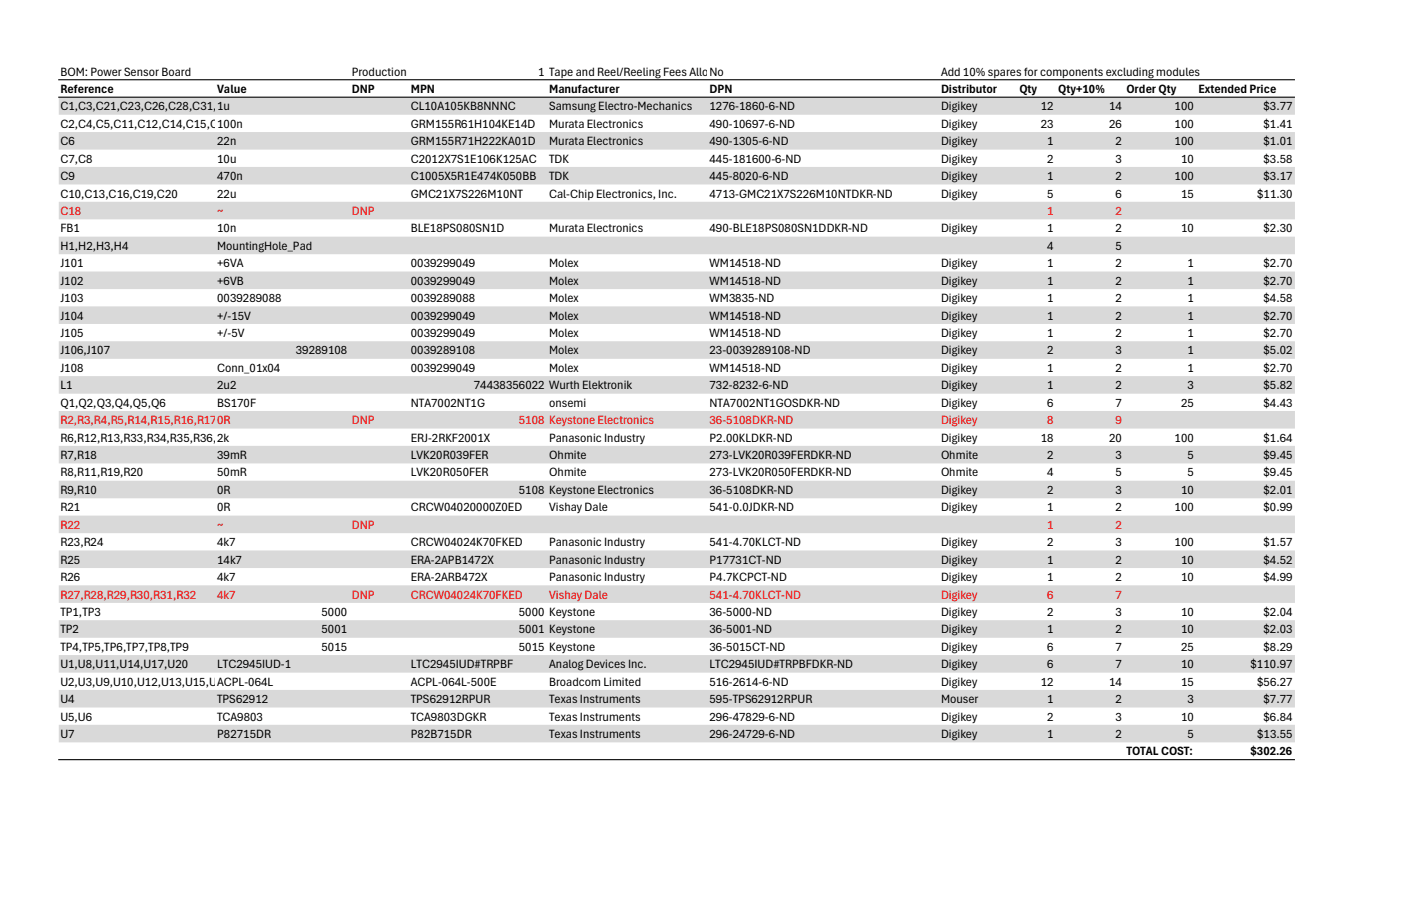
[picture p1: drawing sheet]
<svg xmlns="http://www.w3.org/2000/svg" width="432mm" height="279mm" viewBox="0 0 432 279" stroke-linecap="round" stroke-linejoin="round" font-family="sans-serif">
<defs><g id="words">
<g font-size="3.9">
<text x="18.6" y="23.3">BOM: Power Sensor Board</text>
<text x="108.4" y="23.3">Production Quantity:</text>
<text x="165.9" y="23.3">1 Tape and Reel/Reeling Fees Allowable?</text>
<text x="218.7" y="23.3">No</text>
<text x="290" y="23.3">Add 10% spares for components excluding modules</text>
<text x="18.6" y="28.7">Reference</text>
<text x="66.9" y="28.7">Value</text>
<text x="108.4" y="28.7">DNP</text>
<text x="126.6" y="28.7">MPN</text>
<text x="169.2" y="28.7">Manufacturer</text>
<text x="218.7" y="28.7">DPN</text>
<text x="290" y="28.7">Distributor</text>
<text x="314.2" y="28.7">Qty</text>
<text x="326.1" y="28.7">Qty+10%</text>
<text x="347.2" y="28.7">Order Qty</text>
<text x="369.4" y="28.7">Extended Price</text>
<text x="18.6" y="34">C1,C3,C21,C23,C26,C28,C31,C33,C36,C38,C41,C43</text>
<text x="66.9" y="34">1u</text>
<text x="126.6" y="34">CL10A105KB8NNNC</text>
<text x="169.2" y="34">Samsung Electro-Mechanics</text>
<text x="218.7" y="34">1276-1860-6-ND</text>
<text x="290" y="34">Digikey</text>
<text x="320.8" y="34">12</text>
<text x="341.8" y="34">14</text>
<text x="362" y="34">100</text>
<text x="389.4" y="34">$3.77</text>
<text x="18.6" y="39.4">C2,C4,C5,C11,C12,C14,C15,C17,C22,C24,C25,C27,C29,C30,C32,C34,C35,C37,C39,C40,C42,C44,C45</text>
<text x="66.9" y="39.4">100n</text>
<text x="126.6" y="39.4">GRM155R61H104KE14D</text>
<text x="169.2" y="39.4">Murata Electronics</text>
<text x="218.7" y="39.4">490-10697-6-ND</text>
<text x="290" y="39.4">Digikey</text>
<text x="320.8" y="39.4">23</text>
<text x="341.8" y="39.4">26</text>
<text x="362" y="39.4">100</text>
<text x="389.4" y="39.4">$1.41</text>
<text x="18.6" y="44.8">C6</text>
<text x="66.9" y="44.8">22n</text>
<text x="126.6" y="44.8">GRM155R71H222KA01D</text>
<text x="169.2" y="44.8">Murata Electronics</text>
<text x="218.7" y="44.8">490-1305-6-ND</text>
<text x="290" y="44.8">Digikey</text>
<text x="322.8" y="44.8">1</text>
<text x="343.8" y="44.8">2</text>
<text x="362" y="44.8">100</text>
<text x="389.4" y="44.8">$1.01</text>
<text x="18.6" y="50.2">C7,C8</text>
<text x="66.9" y="50.2">10u</text>
<text x="126.6" y="50.2">C2012X7S1E106K125AC</text>
<text x="169.2" y="50.2">TDK</text>
<text x="218.7" y="50.2">445-181600-6-ND</text>
<text x="290" y="50.2">Digikey</text>
<text x="322.8" y="50.2">2</text>
<text x="343.8" y="50.2">3</text>
<text x="364" y="50.2">10</text>
<text x="389.4" y="50.2">$3.58</text>
<text x="18.6" y="55.5">C9</text>
<text x="66.9" y="55.5">470n</text>
<text x="126.6" y="55.5">C1005X5R1E474K050BB</text>
<text x="169.2" y="55.5">TDK</text>
<text x="218.7" y="55.5">445-8020-6-ND</text>
<text x="290" y="55.5">Digikey</text>
<text x="322.8" y="55.5">1</text>
<text x="343.8" y="55.5">2</text>
<text x="362" y="55.5">100</text>
<text x="389.4" y="55.5">$3.17</text>
<text x="18.6" y="60.9">C10,C13,C16,C19,C20</text>
<text x="66.9" y="60.9">22u</text>
<text x="126.6" y="60.9">GMC21X7S226M10NT</text>
<text x="169.2" y="60.9">Cal-Chip Electronics, Inc.</text>
<text x="218.7" y="60.9">4713-GMC21X7S226M10NTDKR-ND</text>
<text x="290" y="60.9">Digikey</text>
<text x="322.8" y="60.9">5</text>
<text x="343.8" y="60.9">6</text>
<text x="364" y="60.9">15</text>
<text x="387.4" y="60.9">$11.30</text>
<text x="18.6" y="71.7">FB1</text>
<text x="66.9" y="71.7">10n</text>
<text x="126.6" y="71.7">BLE18PS080SN1D</text>
<text x="169.2" y="71.7">Murata Electronics</text>
<text x="218.7" y="71.7">490-BLE18PS080SN1DDKR-ND</text>
<text x="290" y="71.7">Digikey</text>
<text x="322.8" y="71.7">1</text>
<text x="343.8" y="71.7">2</text>
<text x="364" y="71.7">10</text>
<text x="389.4" y="71.7">$2.30</text>
<text x="18.6" y="77">H1,H2,H3,H4</text>
<text x="66.9" y="77">MountingHole_Pad</text>
<text x="322.8" y="77">4</text>
<text x="343.8" y="77">5</text>
<text x="18.6" y="82.4">J101</text>
<text x="66.9" y="82.4">+6VA</text>
<text x="126.6" y="82.4">0039299049</text>
<text x="169.2" y="82.4">Molex</text>
<text x="218.7" y="82.4">WM14518-ND</text>
<text x="290" y="82.4">Digikey</text>
<text x="322.8" y="82.4">1</text>
<text x="343.8" y="82.4">2</text>
<text x="366" y="82.4">1</text>
<text x="389.4" y="82.4">$2.70</text>
<text x="18.6" y="87.8">J102</text>
<text x="66.9" y="87.8">+6VB</text>
<text x="126.6" y="87.8">0039299049</text>
<text x="169.2" y="87.8">Molex</text>
<text x="218.7" y="87.8">WM14518-ND</text>
<text x="290" y="87.8">Digikey</text>
<text x="322.8" y="87.8">1</text>
<text x="343.8" y="87.8">2</text>
<text x="366" y="87.8">1</text>
<text x="389.4" y="87.8">$2.70</text>
<text x="18.6" y="93.2">J103</text>
<text x="66.9" y="93.2">0039289088</text>
<text x="126.6" y="93.2">0039289088</text>
<text x="169.2" y="93.2">Molex</text>
<text x="218.7" y="93.2">WM3835-ND</text>
<text x="290" y="93.2">Digikey</text>
<text x="322.8" y="93.2">1</text>
<text x="343.8" y="93.2">2</text>
<text x="366" y="93.2">1</text>
<text x="389.4" y="93.2">$4.58</text>
<text x="18.6" y="98.6">J104</text>
<text x="66.9" y="98.6">+/-15V</text>
<text x="126.6" y="98.6">0039299049</text>
<text x="169.2" y="98.6">Molex</text>
<text x="218.7" y="98.6">WM14518-ND</text>
<text x="290" y="98.6">Digikey</text>
<text x="322.8" y="98.6">1</text>
<text x="343.8" y="98.6">2</text>
<text x="366" y="98.6">1</text>
<text x="389.4" y="98.6">$2.70</text>
<text x="18.6" y="103.9">J105</text>
<text x="66.9" y="103.9">+/-5V</text>
<text x="126.6" y="103.9">0039299049</text>
<text x="169.2" y="103.9">Molex</text>
<text x="218.7" y="103.9">WM14518-ND</text>
<text x="290" y="103.9">Digikey</text>
<text x="322.8" y="103.9">1</text>
<text x="343.8" y="103.9">2</text>
<text x="366" y="103.9">1</text>
<text x="389.4" y="103.9">$2.70</text>
<text x="18.6" y="109.3">J106,J107</text>
<text x="91.1" y="109.3">39289108</text>
<text x="126.6" y="109.3">0039289108</text>
<text x="169.2" y="109.3">Molex</text>
<text x="218.7" y="109.3">23-0039289108-ND</text>
<text x="290" y="109.3">Digikey</text>
<text x="322.8" y="109.3">2</text>
<text x="343.8" y="109.3">3</text>
<text x="366" y="109.3">1</text>
<text x="389.4" y="109.3">$5.02</text>
<text x="18.6" y="114.7">J108</text>
<text x="66.9" y="114.7">Conn_01x04</text>
<text x="126.6" y="114.7">0039299049</text>
<text x="169.2" y="114.7">Molex</text>
<text x="218.7" y="114.7">WM14518-ND</text>
<text x="290" y="114.7">Digikey</text>
<text x="322.8" y="114.7">1</text>
<text x="343.8" y="114.7">2</text>
<text x="366" y="114.7">1</text>
<text x="389.4" y="114.7">$2.70</text>
<text x="18.6" y="120.1">L1</text>
<text x="18.6" y="125.4">Q1,Q2,Q3,Q4,Q5,Q6</text>
<text x="66.9" y="120.1">2u2</text>
<text x="66.9" y="125.4">BS170F</text>
<text x="126.6" y="125.4">NTA7002NT1G</text>
<text x="146" y="120.1">74438356022 Wurth Elektronik</text>
<text x="169.2" y="125.4">onsemi</text>
<text x="218.7" y="120.1">732-8232-6-ND</text>
<text x="218.7" y="125.4">NTA7002NT1GOSDKR-ND</text>
<text x="290" y="120.1">Digikey</text>
<text x="290" y="125.4">Digikey</text>
<text x="322.8" y="120.1">1</text>
<text x="322.8" y="125.4">6</text>
<text x="343.8" y="120.1">2</text>
<text x="343.8" y="125.4">7</text>
<text x="364" y="125.4">25</text>
<text x="366" y="120.1">3</text>
<text x="389.4" y="120.1">$5.82</text>
<text x="389.4" y="125.4">$4.43</text>
<text x="18.6" y="136.2">R6,R12,R13,R33,R34,R35,R36,R37,R38,R39,R40,R41,R42,R43,R44,R45,R46,R47</text>
<text x="66.9" y="136.2">2k</text>
<text x="126.6" y="136.2">ERJ-2RKF2001X</text>
<text x="169.2" y="136.2">Panasonic Industry</text>
<text x="218.7" y="136.2">P2.00KLDKR-ND</text>
<text x="290" y="136.2">Digikey</text>
<text x="320.8" y="136.2">18</text>
<text x="341.8" y="136.2">20</text>
<text x="362" y="136.2">100</text>
<text x="389.4" y="136.2">$1.64</text>
<text x="18.6" y="141.6">R7,R18</text>
<text x="66.9" y="141.6">39mR</text>
<text x="126.6" y="141.6">LVK20R039FER</text>
<text x="169.2" y="141.6">Ohmite</text>
<text x="218.7" y="141.6">273-LVK20R039FERDKR-ND</text>
<text x="290" y="141.6">Ohmite</text>
<text x="322.8" y="141.6">2</text>
<text x="343.8" y="141.6">3</text>
<text x="366" y="141.6">5</text>
<text x="389.4" y="141.6">$9.45</text>
<text x="18.6" y="146.9">R8,R11,R19,R20</text>
<text x="66.9" y="146.9">50mR</text>
<text x="126.6" y="146.9">LVK20R050FER</text>
<text x="169.2" y="146.9">Ohmite</text>
<text x="218.7" y="146.9">273-LVK20R050FERDKR-ND</text>
<text x="290" y="146.9">Ohmite</text>
<text x="322.8" y="146.9">4</text>
<text x="343.8" y="146.9">5</text>
<text x="366" y="146.9">5</text>
<text x="389.4" y="146.9">$9.45</text>
<text x="18.6" y="152.3">R9,R10</text>
<text x="66.9" y="152.3">0R</text>
<text x="159.9" y="152.3">5108 Keystone Electronics</text>
<text x="218.7" y="152.3">36-5108DKR-ND</text>
<text x="290" y="152.3">Digikey</text>
<text x="322.8" y="152.3">2</text>
<text x="343.8" y="152.3">3</text>
<text x="364" y="152.3">10</text>
<text x="389.4" y="152.3">$2.01</text>
<text x="18.6" y="157.7">R21</text>
<text x="66.9" y="157.7">0R</text>
<text x="126.6" y="157.7">CRCW04020000Z0ED</text>
<text x="169.2" y="157.7">Vishay Dale</text>
<text x="218.7" y="157.7">541-0.0JDKR-ND</text>
<text x="290" y="157.7">Digikey</text>
<text x="322.8" y="157.7">1</text>
<text x="343.8" y="157.7">2</text>
<text x="362" y="157.7">100</text>
<text x="389.4" y="157.7">$0.99</text>
<text x="18.6" y="168.4">R23,R24</text>
<text x="18.6" y="173.8">R25</text>
<text x="66.9" y="168.4">4k7</text>
<text x="66.9" y="173.8">14k7</text>
<text x="126.6" y="168.4">CRCW04024K70FKED</text>
<text x="126.6" y="173.8">ERA-2APB1472X</text>
<text x="169.2" y="168.4">Panasonic Industry</text>
<text x="169.2" y="173.8">Panasonic Industry</text>
<text x="218.7" y="168.4">541-4.70KLCT-ND</text>
<text x="218.7" y="173.8">P17731CT-ND</text>
<text x="290" y="168.4">Digikey</text>
<text x="290" y="173.8">Digikey</text>
<text x="322.8" y="168.4">2</text>
<text x="322.8" y="173.8">1</text>
<text x="343.8" y="168.4">3</text>
<text x="343.8" y="173.8">2</text>
<text x="362" y="168.4">100</text>
<text x="364" y="173.8">10</text>
<text x="389.4" y="168.4">$1.57</text>
<text x="389.4" y="173.8">$4.52</text>
<text x="18.6" y="179.2">R26</text>
<text x="66.9" y="179.2">4k7</text>
<text x="126.6" y="179.2">ERA-2ARB472X</text>
<text x="169.2" y="179.2">Panasonic Industry</text>
<text x="218.7" y="179.2">P4.7KCPCT-ND</text>
<text x="290" y="179.2">Digikey</text>
<text x="322.8" y="179.2">1</text>
<text x="343.8" y="179.2">2</text>
<text x="364" y="179.2">10</text>
<text x="389.4" y="179.2">$4.99</text>
<text x="18.6" y="189.9">TP1,TP3</text>
<text x="99.1" y="189.9">5000</text>
<text x="159.9" y="189.9">5000 Keystone</text>
<text x="218.7" y="189.9">36-5000-ND</text>
<text x="290" y="189.9">Digikey</text>
<text x="322.8" y="189.9">2</text>
<text x="343.8" y="189.9">3</text>
<text x="364" y="189.9">10</text>
<text x="389.4" y="189.9">$2.04</text>
<text x="18.6" y="195.3">TP2</text>
<text x="99.1" y="195.3">5001</text>
<text x="159.9" y="195.3">5001 Keystone</text>
<text x="218.7" y="195.3">36-5001-ND</text>
<text x="290" y="195.3">Digikey</text>
<text x="322.8" y="195.3">1</text>
<text x="343.8" y="195.3">2</text>
<text x="364" y="195.3">10</text>
<text x="389.4" y="195.3">$2.03</text>
<text x="18.6" y="200.7">TP4,TP5,TP6,TP7,TP8,TP9</text>
<text x="99.1" y="200.7">5015</text>
<text x="159.9" y="200.7">5015 Keystone</text>
<text x="218.7" y="200.7">36-5015CT-ND</text>
<text x="290" y="200.7">Digikey</text>
<text x="322.8" y="200.7">6</text>
<text x="343.8" y="200.7">7</text>
<text x="364" y="200.7">25</text>
<text x="389.4" y="200.7">$8.29</text>
<text x="18.6" y="206.1">U1,U8,U11,U14,U17,U20</text>
<text x="66.9" y="206.1">LTC2945IUD-1</text>
<text x="126.6" y="206.1">LTC2945IUD#TRPBF</text>
<text x="169.2" y="206.1">Analog Devices Inc.</text>
<text x="218.7" y="206.1">LTC2945IUD#TRPBFDKR-ND</text>
<text x="290" y="206.1">Digikey</text>
<text x="322.8" y="206.1">6</text>
<text x="343.8" y="206.1">7</text>
<text x="364" y="206.1">10</text>
<text x="385.4" y="206.1">$110.97</text>
<text x="18.6" y="211.5">U2,U3,U9,U10,U12,U13,U15,U16,U18,U19,U21,U22</text>
<text x="66.9" y="211.5">ACPL-064L</text>
<text x="126.6" y="211.5">ACPL-064L-500E</text>
<text x="169.2" y="211.5">Broadcom Limited</text>
<text x="218.7" y="211.5">516-2614-6-ND</text>
<text x="290" y="211.5">Digikey</text>
<text x="320.8" y="211.5">12</text>
<text x="341.8" y="211.5">14</text>
<text x="364" y="211.5">15</text>
<text x="387.4" y="211.5">$56.27</text>
<text x="18.6" y="216.8">U4</text>
<text x="66.9" y="216.8">TPS62912</text>
<text x="126.6" y="216.8">TPS62912RPUR</text>
<text x="169.2" y="216.8">Texas Instruments</text>
<text x="218.7" y="216.8">595-TPS62912RPUR</text>
<text x="290" y="216.8">Mouser</text>
<text x="322.8" y="216.8">1</text>
<text x="343.8" y="216.8">2</text>
<text x="366" y="216.8">3</text>
<text x="389.4" y="216.8">$7.77</text>
<text x="18.6" y="222.2">U5,U6</text>
<text x="18.6" y="227.6">U7</text>
<text x="66.9" y="222.2">TCA9803</text>
<text x="66.9" y="227.6">P82715DR</text>
<text x="126.6" y="222.2">TCA9803DGKR</text>
<text x="126.6" y="227.6">P82B715DR</text>
<text x="169.2" y="222.2">Texas Instruments</text>
<text x="169.2" y="227.6">Texas Instruments</text>
<text x="218.7" y="222.2">296-47829-6-ND</text>
<text x="218.7" y="227.6">296-24729-6-ND</text>
<text x="290" y="222.2">Digikey</text>
<text x="290" y="227.6">Digikey</text>
<text x="322.8" y="222.2">2</text>
<text x="322.8" y="227.6">1</text>
<text x="343.8" y="222.2">3</text>
<text x="343.8" y="227.6">2</text>
<text x="364" y="222.2">10</text>
<text x="366" y="227.6">5</text>
<text x="387.4" y="227.6">$13.55</text>
<text x="389.4" y="222.2">$6.84</text>
<text x="347.2" y="233">TOTAL COST:</text>
<text x="385.4" y="233">$302.26</text>
</g>
<g font-size="3.9" fill="#f00">
<text x="18.6" y="66.3">C18</text>
<text x="66.9" y="66.3">~</text>
<text x="108.4" y="66.3">DNP</text>
<text x="322.8" y="66.3">1</text>
<text x="343.8" y="66.3">2</text>
<text x="18.6" y="130.8">R2,R3,R4,R5,R14,R15,R16,R170R</text>
<text x="108.4" y="130.8">DNP</text>
<text x="159.9" y="130.8">5108 Keystone Electronics</text>
<text x="218.7" y="130.8">36-5108DKR-ND</text>
<text x="290" y="130.8">Digikey</text>
<text x="322.8" y="130.8">8</text>
<text x="343.8" y="130.8">9</text>
<text x="18.6" y="163.1">R22</text>
<text x="66.9" y="163.1">~</text>
<text x="108.4" y="163.1">DNP</text>
<text x="322.8" y="163.1">1</text>
<text x="343.8" y="163.1">2</text>
<text x="18.6" y="184.6">R27,R28,R29,R30,R31,R32</text>
<text x="66.9" y="184.6">4k7</text>
<text x="108.4" y="184.6">DNP</text>
<text x="126.6" y="184.6">CRCW04024K70FKED</text>
<text x="169.2" y="184.6">Vishay Dale</text>
<text x="218.7" y="184.6">541-4.70KLCT-ND</text>
<text x="290" y="184.6">Digikey</text>
<text x="322.8" y="184.6">6</text>
<text x="343.8" y="184.6">7</text>
</g>
</g></defs>
<path d="M18.1 30h381v5.4h-381zM18.1 40.7h381v5.4h-381zM18.1 51.5h381v5.4h-381zM18.1 62.2h381v5.4h-381zM18.1 73h381v5.4h-381zM18.1 83.7h381v5.5h-381zM18.1 94.5h381v5.4h-381zM18.1 105.2h381v5.5h-381zM18.1 116h381v5.4h-381zM18.1 126.7h381v5.5h-381zM18.1 137.5h381v5.4h-381zM18.1 148.3h381v5.4h-381zM18.1 159h381v5.4h-381zM18.1 169.8h381v5.4h-381zM18.1 180.5h381v5.4h-381zM18.1 191.3h381v5.4h-381zM18.1 202h381v5.4h-381zM18.1 212.8h381v5.4h-381zM18.1 223.5h381v5.4h-381z" fill-rule="evenodd" fill="#d9d9d9"/>
<path d="M17.9 24.4h381.2v.4h-381.2zM17.9 29.8h381.2v.3h-381.2zM17.9 234.1h381.2v.3h-381.2z" fill-rule="evenodd" fill="#000"/>
<use href="#words"/>
</svg>
